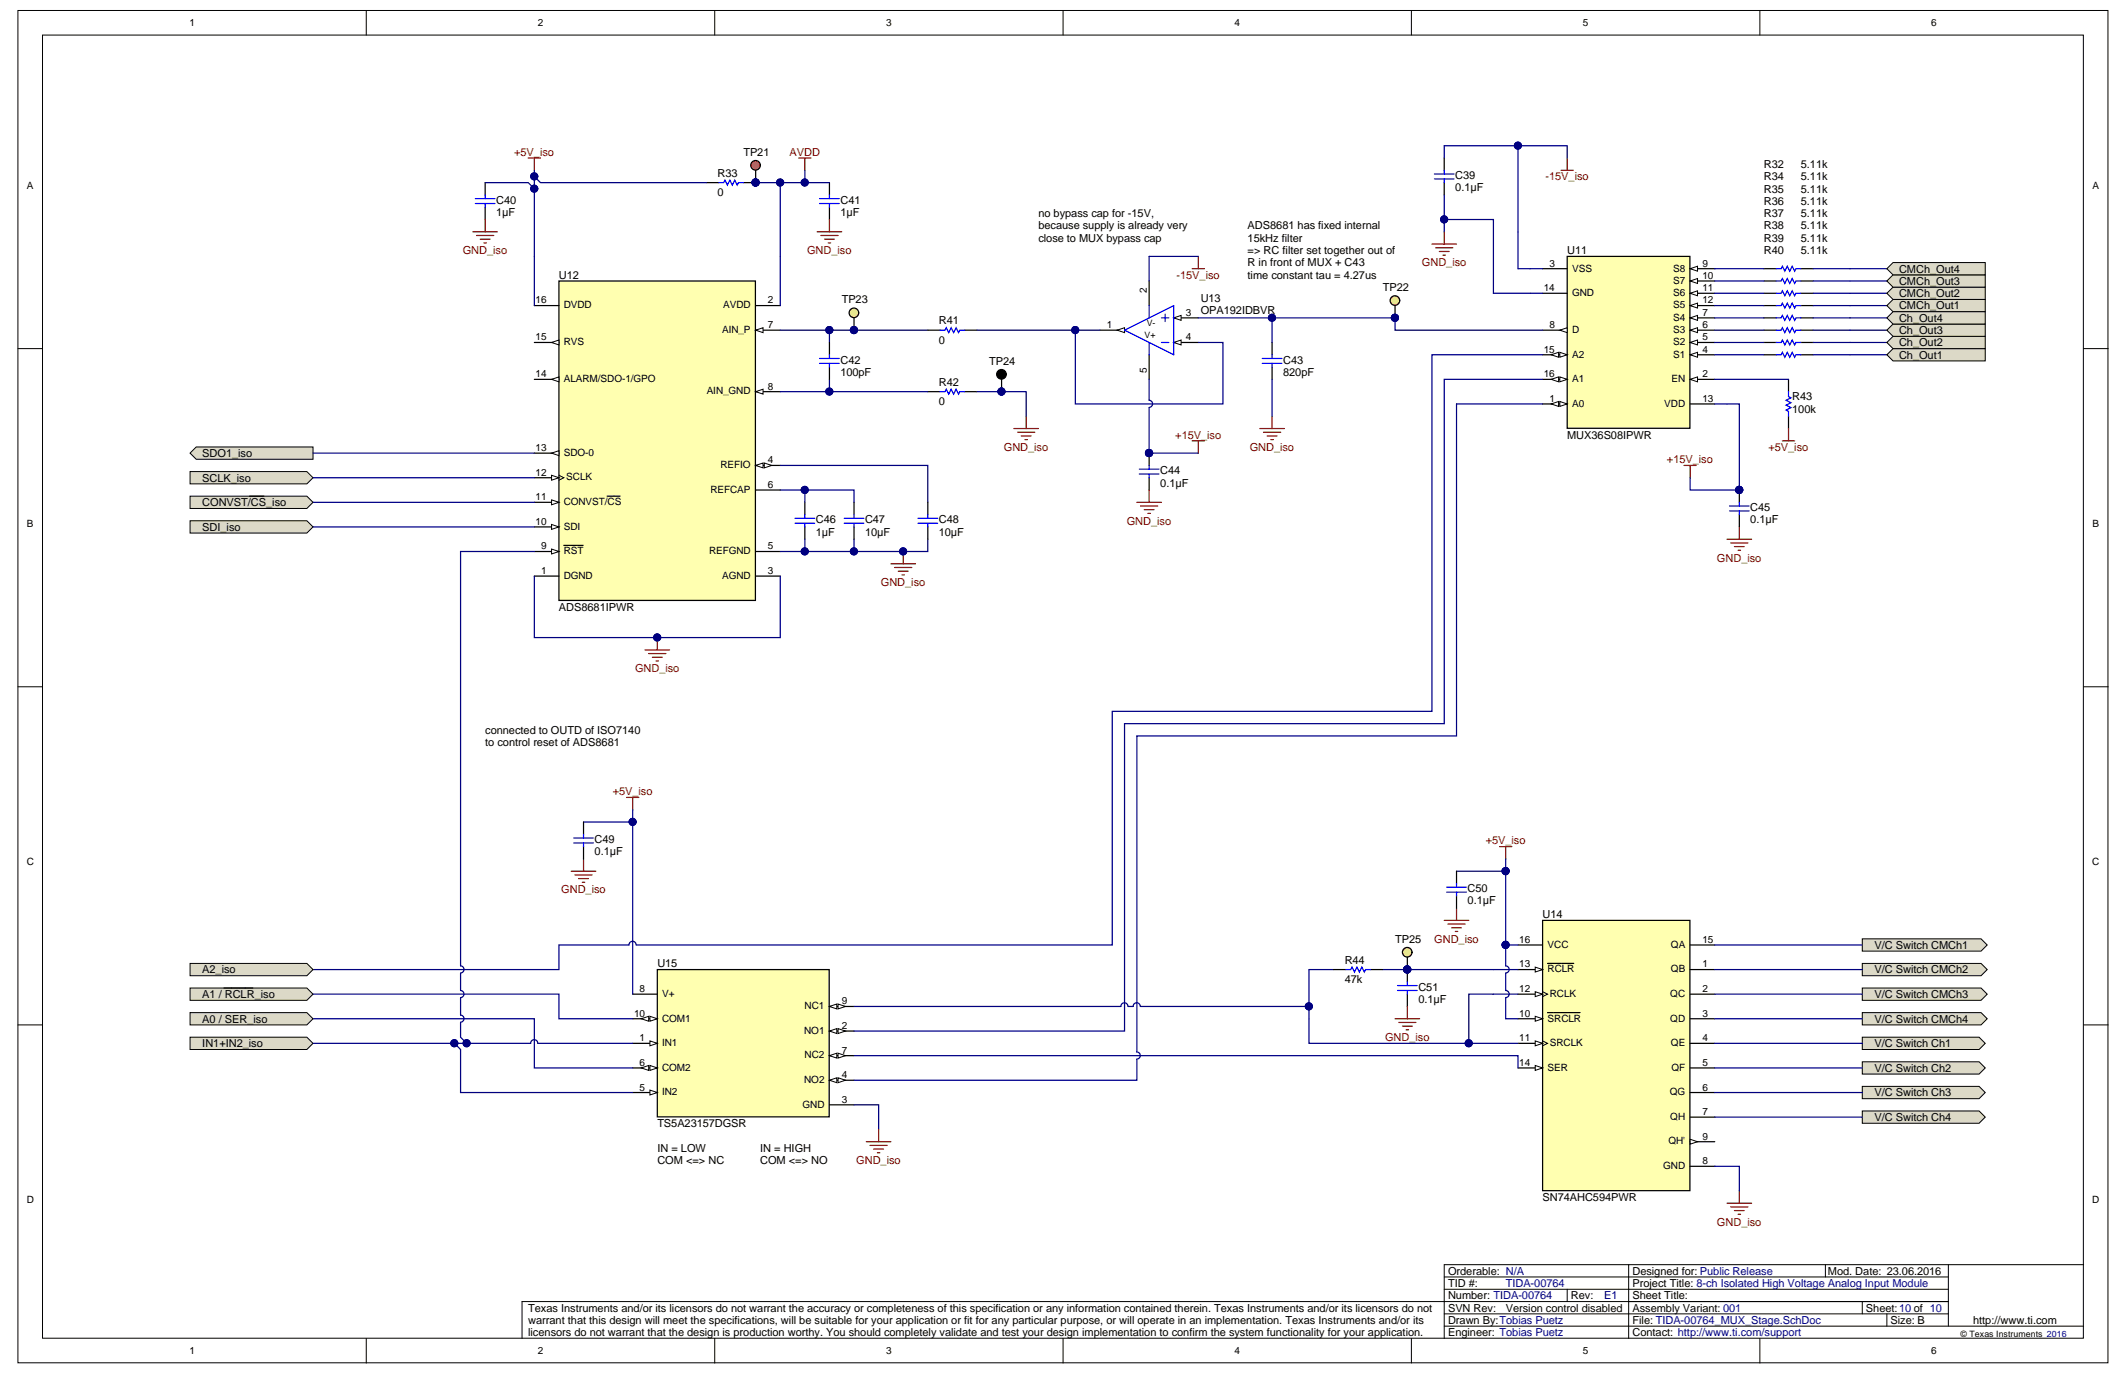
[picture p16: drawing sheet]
<svg xmlns="http://www.w3.org/2000/svg" width="432mm" height="279mm" viewBox="0 0 432 279" stroke-linecap="round" stroke-linejoin="round" font-family="sans-serif">
<defs><g id="words">
<g font-size="2.2" fill="#800000">
<text x="104.3" y="31.6">+5V_iso</text>
<text x="160.2" y="31.6">AVDD</text>
<text x="313.6" y="36.6">-15V_iso</text>
<text x="93.9" y="51.5">GND_iso</text>
<text x="163.8" y="51.5">GND_iso</text>
<text x="238.7" y="56.5">-15V_iso</text>
<text x="288.5" y="54">GND_iso</text>
<text x="238.5" y="89">+15V_iso</text>
<text x="203.7" y="91.5">GND_iso</text>
<text x="253.6" y="91.5">GND_iso</text>
<text x="338.3" y="94">+15V_iso</text>
<text x="358.8" y="91.5">+5V_iso</text>
<text x="228.6" y="106.5">GND_iso</text>
<text x="348.4" y="114">GND_iso</text>
<text x="178.7" y="118.9">GND_iso</text>
<text x="128.9" y="136.4">GND_iso</text>
<text x="124.3" y="161.4">+5V_iso</text>
<text x="301.5" y="171.3">+5V_iso</text>
<text x="113.9" y="181.3">GND_iso</text>
<text x="291" y="191.3">GND_iso</text>
<text x="281.1" y="211.3">GND_iso</text>
<text x="173.8" y="236.2">GND_iso</text>
<text x="348.4" y="248.7">GND_iso</text>
</g>
<g font-size="2.2">
<text x="145.6" y="35.8">R33</text>
<text x="150.8" y="31.6">TP21</text>
<text x="357.9" y="34.1">R32</text>
<text x="365.4" y="34.1">5.11k</text>
<text x="100.7" y="41.3">C40</text>
<text x="145.6" y="39.8">0</text>
<text x="170.5" y="41.3">C41</text>
<text x="295.3" y="38.8">0.1µF</text>
<text x="295.3" y="36.3">C39</text>
<text x="357.9" y="36.6">R34</text>
<text x="357.9" y="39.1">R35</text>
<text x="357.9" y="41.6">R36</text>
<text x="365.4" y="36.6">5.11k</text>
<text x="365.4" y="39.1">5.11k</text>
<text x="365.4" y="41.6">5.11k</text>
<text x="100.7" y="43.8">1µF</text>
<text x="170.5" y="43.8">1µF</text>
<text x="210.7" y="44.1">no bypass cap for -15V,</text>
<text x="210.7" y="46.6">because supply is already very</text>
<text x="253.2" y="46.6">ADS8681 has fixed internal</text>
<text x="357.9" y="44.1">R37</text>
<text x="357.9" y="46.6">R38</text>
<text x="365.4" y="44.1">5.11k</text>
<text x="365.4" y="46.6">5.11k</text>
<text x="210.7" y="49.1">close to MUX bypass cap</text>
<text x="253.2" y="49.1">15kHz filter</text>
<text x="253.2" y="51.5">=&gt; RC filter set together out of</text>
<text x="318" y="51.5">U11</text>
<text x="357.9" y="49.1">R39</text>
<text x="357.9" y="51.5">R40</text>
<text x="365.4" y="49.1">5.11k</text>
<text x="365.4" y="51.5">5.11k</text>
<text x="113.4" y="56.5">U12</text>
<text x="253.2" y="54">R in front of MUX + C43</text>
<text x="253.2" y="56.5">time constant tau = 4.27us</text>
<text x="280.6" y="59">TP22</text>
<text x="385.4" y="57.8">CMCh_Out3</text>
<text x="385.4" y="55.3">CMCh_Out4</text>
<text x="170.8" y="61.5">TP23</text>
<text x="190.5" y="65.8">R41</text>
<text x="243.6" y="61.3">U13</text>
<text x="243.6" y="63.8">OPA192IDBVR</text>
<text x="385.4" y="62.8">CMCh_Out1</text>
<text x="385.4" y="60.3">CMCh_Out2</text>
<text x="385.4" y="65.3">Ch_Out4</text>
<text x="190.5" y="69.8">0</text>
<text x="385.4" y="70.3">Ch_Out2</text>
<text x="385.4" y="67.8">Ch_Out3</text>
<text x="170.5" y="76.3">100pF</text>
<text x="170.5" y="73.8">C42</text>
<text x="200.7" y="74">TP24</text>
<text x="260.4" y="76.3">820pF</text>
<text x="260.4" y="73.8">C43</text>
<text x="385.4" y="72.8">Ch_Out1</text>
<text x="190.5" y="82.2">0</text>
<text x="190.5" y="78.3">R42</text>
<text x="363.7" y="83.8">100k</text>
<text x="363.7" y="81.3">R43</text>
<text x="318" y="89">MUX36S08IPWR</text>
<text x="41.1" y="92.7">SDO1_iso</text>
<text x="41.1" y="97.7">SCLK_iso</text>
<text x="235.4" y="98.7">0.1µF</text>
<text x="235.4" y="96.2">C44</text>
<text x="41.1" y="107.7">SDI_iso</text>
<text x="41.1" y="102.7">CONVST/CS_iso</text>
<text x="165.6" y="106.2">C46</text>
<text x="175.5" y="106.2">C47</text>
<text x="190.5" y="106.2">C48</text>
<text x="355.2" y="106.2">0.1µF</text>
<text x="355.2" y="103.7">C45</text>
<text x="165.6" y="108.7">1µF</text>
<text x="175.5" y="108.7">10µF</text>
<text x="190.5" y="108.7">10µF</text>
<text x="113.4" y="123.9">ADS8681IPWR</text>
<text x="98.5" y="148.9">connected to OUTD of ISO7140</text>
<text x="98.5" y="151.4">to control reset of ADS8681</text>
<text x="120.7" y="173.6">0.1µF</text>
<text x="120.7" y="171.1">C49</text>
<text x="297.8" y="183.6">0.1µF</text>
<text x="297.8" y="181.1">C50</text>
<text x="283.1" y="191.3">TP25</text>
<text x="313" y="186.3">U14</text>
<text x="41.1" y="197.6">A2_iso</text>
<text x="133.4" y="196.3">U15</text>
<text x="272.9" y="195.6">R44</text>
<text x="380.4" y="192.6">V/C Switch CMCh1</text>
<text x="380.4" y="197.6">V/C Switch CMCh2</text>
<text x="41.1" y="202.5">A1 / RCLR_iso</text>
<text x="272.9" y="199.5">47k</text>
<text x="287.8" y="203.5">0.1µF</text>
<text x="287.8" y="201">C51</text>
<text x="380.4" y="202.5">V/C Switch CMCh3</text>
<text x="41.1" y="207.5">A0 / SER_iso</text>
<text x="380.4" y="207.5">V/C Switch CMCh4</text>
<text x="41.1" y="212.5">IN1+IN2_iso</text>
<text x="380.4" y="212.5">V/C Switch Ch1</text>
<text x="380.4" y="217.5">V/C Switch Ch2</text>
<text x="380.4" y="222.5">V/C Switch Ch3</text>
<text x="380.4" y="227.5">V/C Switch Ch4</text>
<text x="133.4" y="228.7">TS5A23157DGSR</text>
<text x="133.4" y="233.7">IN = LOW</text>
<text x="154.2" y="233.7">IN = HIGH</text>
<text x="133.4" y="236.2">COM &lt;=&gt; NC</text>
<text x="154.2" y="236.2">COM &lt;=&gt; NO</text>
<text x="313" y="243.7">SN74AHC594PWR</text>
<text x="293.8" y="263.7">Number: TIDA-00764</text>
<text x="293.8" y="261.2">TID #:</text>
<text x="293.8" y="258.7">Orderable: N/A</text>
<text x="318.8" y="263.7">Rev:</text>
<text x="331.2" y="263.7">Sheet Title:</text>
<text x="331.2" y="261.2">Project Title: 8-ch Isolated High Voltage Analog Input Module</text>
<text x="331.2" y="258.7">Designed for: Public Release</text>
<text x="370.9" y="258.7">Mod. Date: 23.06.2016</text>
<text x="107.2" y="266.2">Texas Instruments and/or its licensors do not warrant the accuracy or completeness of this specification or any information contained therein. Texas Instruments and/or its licensors do not</text>
<text x="107.2" y="268.7">warrant that this design will meet the specifications, will be suitable for your application or fit for any particular purpose, or will operate in an implementation. Texas Instruments and/or its</text>
<text x="293.8" y="268.7">Drawn By:Tobias Puetz</text>
<text x="293.8" y="266.2">SVN Rev:</text>
<text x="305.5" y="266.2">Version control disabled</text>
<text x="331.2" y="268.7">File: TIDA-00764_MUX_Stage.SchDoc</text>
<text x="331.2" y="266.2">Assembly Variant: 001</text>
<text x="378.6" y="266.2">Sheet:10 of 10</text>
<text x="383.6" y="268.7">Size: B</text>
<text x="400.4" y="268.7">http://www.ti.com</text>
<text x="107.2" y="271.2">licensors do not warrant that the design is production worthy. You should completely validate and test your design implementation to confirm the system functionality for your application.</text>
<text x="293.8" y="271.2">Engineer: Tobias Puetz</text>
<text x="331.2" y="271.2">Contact: http://www.ti.com/support</text>
</g>
<g font-size="2.2" fill="#000080">
<text x="305.5" y="261.2">TIDA-00764</text>
<text x="325.5" y="263.7">E1</text>
</g>
<g font-size="2">
<text x="38.4" y="5.3">1</text>
<text x="109.1" y="5.3">2</text>
<text x="179.8" y="5.3">3</text>
<text x="250.5" y="5.3">4</text>
<text x="321.2" y="5.3">5</text>
<text x="391.9" y="5.3">6</text>
<text x="5.5" y="38.3">A</text>
<text x="424.6" y="38.3">A</text>
<text x="232.7" y="59.5" transform="rotate(-90 232.7 59.5)">2</text>
<text x="313.3" y="59.1">14</text>
<text x="314.4" y="54.1">3</text>
<text x="319" y="55.1">VSS</text>
<text x="339.5" y="55.1">S8</text>
<text x="339.5" y="57.6">S7</text>
<text x="345.4" y="54.1">9</text>
<text x="345.4" y="59.1">11</text>
<text x="345.4" y="56.6">10</text>
<text x="108.7" y="61.6">16</text>
<text x="114.4" y="62.6">DVDD</text>
<text x="146.7" y="62.6">AVDD</text>
<text x="155.8" y="61.6">2</text>
<text x="240.6" y="64.1">3</text>
<text x="319" y="60.1">GND</text>
<text x="339.5" y="65.1">S4</text>
<text x="339.5" y="62.6">S5</text>
<text x="339.5" y="60.1">S6</text>
<text x="345.4" y="64.1">7</text>
<text x="345.4" y="61.6">12</text>
<text x="108.7" y="69.1">15</text>
<text x="114.4" y="70.1">RVS</text>
<text x="146.5" y="67.6">AIN_P</text>
<text x="155.8" y="66.6">7</text>
<text x="224.6" y="66.6">1</text>
<text x="240.6" y="69.1">4</text>
<text x="313.3" y="71.6">15</text>
<text x="314.4" y="66.6">8</text>
<text x="319" y="67.6">D</text>
<text x="339.5" y="70.1">S2</text>
<text x="339.5" y="67.6">S3</text>
<text x="345.4" y="71.6">4</text>
<text x="345.4" y="69.1">5</text>
<text x="345.4" y="66.6">6</text>
<text x="108.7" y="76.6">14</text>
<text x="114.4" y="77.6">ALARM/SDO-1/GPO</text>
<text x="232.7" y="75.6" transform="rotate(-90 232.7 75.6)">5</text>
<text x="313.3" y="76.6">16</text>
<text x="319" y="77.6">A1</text>
<text x="319" y="72.6">A2</text>
<text x="339.1" y="77.6">EN</text>
<text x="339.5" y="72.6">S1</text>
<text x="345.4" y="76.6">2</text>
<text x="143.4" y="80">AIN_GND</text>
<text x="155.8" y="79.1">8</text>
<text x="314.4" y="81.6">1</text>
<text x="319" y="82.5">A0</text>
<text x="337.7" y="82.5">VDD</text>
<text x="345.4" y="81.6">13</text>
<text x="108.7" y="91.5">13</text>
<text x="114.4" y="92.5">SDO-0</text>
<text x="146.2" y="95">REFIO</text>
<text x="155.8" y="94">4</text>
<text x="108.7" y="101.5">11</text>
<text x="108.7" y="96.5">12</text>
<text x="114.9" y="97.5">SCLK</text>
<text x="144.2" y="100">REFCAP</text>
<text x="155.8" y="99">6</text>
<text x="5.5" y="106.9">B</text>
<text x="108.7" y="106.5">10</text>
<text x="114.4" y="107.5">SDI</text>
<text x="114.4" y="102.5">CONVST/CS</text>
<text x="424.6" y="106.9">B</text>
<text x="109.8" y="111.5">9</text>
<text x="114.4" y="112.5">RST</text>
<text x="143.9" y="112.5">REFGND</text>
<text x="155.8" y="111.5">5</text>
<text x="109.8" y="116.5">1</text>
<text x="114.4" y="117.5">DGND</text>
<text x="146.5" y="117.5">AGND</text>
<text x="155.8" y="116.5">3</text>
<text x="5.4" y="175.5">C</text>
<text x="424.5" y="175.5">C</text>
<text x="308.3" y="191.3">16</text>
<text x="345.4" y="191.3">15</text>
<text x="308.3" y="196.3">13</text>
<text x="314" y="197.3">RCLR</text>
<text x="314" y="192.4">VCC</text>
<text x="339.1" y="197.3">QB</text>
<text x="339.1" y="192.4">QA</text>
<text x="345.4" y="196.3">1</text>
<text x="129.7" y="201.3">8</text>
<text x="134.4" y="202.3">V+</text>
<text x="170.8" y="203.8">9</text>
<text x="308.3" y="201.3">12</text>
<text x="314.5" y="202.3">RCLK</text>
<text x="338.9" y="202.3">QC</text>
<text x="345.4" y="201.3">2</text>
<text x="128.6" y="206.3">10</text>
<text x="134.4" y="207.3">COM1</text>
<text x="163.2" y="209.8">NO1</text>
<text x="163.3" y="204.8">NC1</text>
<text x="170.8" y="208.8">2</text>
<text x="308.3" y="206.3">10</text>
<text x="314" y="207.3">SRCLR</text>
<text x="338.9" y="207.3">QD</text>
<text x="345.4" y="206.3">3</text>
<text x="129.7" y="211.3">1</text>
<text x="134.4" y="212.3">IN1</text>
<text x="163.3" y="214.8">NC2</text>
<text x="170.8" y="213.8">7</text>
<text x="308.3" y="211.3">11</text>
<text x="314.5" y="212.3">SRCLK</text>
<text x="339.1" y="212.3">QE</text>
<text x="345.4" y="211.3">4</text>
<text x="129.7" y="221.3">5</text>
<text x="129.7" y="216.3">6</text>
<text x="134.4" y="217.3">COM2</text>
<text x="163.2" y="219.8">NO2</text>
<text x="170.8" y="218.8">4</text>
<text x="308.3" y="216.3">14</text>
<text x="314" y="217.3">SER</text>
<text x="339.2" y="217.3">QF</text>
<text x="345.4" y="216.3">5</text>
<text x="345.4" y="221.3">6</text>
<text x="134.4" y="222.3">IN2</text>
<text x="162.8" y="224.8">GND</text>
<text x="170.8" y="223.8">3</text>
<text x="338.8" y="222.3">QG</text>
<text x="338.9" y="227.3">QH</text>
<text x="345.4" y="226.3">7</text>
<text x="338.6" y="232.3">QH'</text>
<text x="345.4" y="231.3">9</text>
<text x="337.5" y="237.3">GND</text>
<text x="345.4" y="236.3">8</text>
<text x="5.4" y="244.1">D</text>
<text x="424.5" y="244.1">D</text>
<text x="38.4" y="274.8">1</text>
<text x="109.1" y="274.8">2</text>
<text x="179.8" y="274.8">3</text>
<text x="250.5" y="274.8">4</text>
<text x="321.2" y="274.8">5</text>
<text x="391.9" y="274.8">6</text>
</g>
<g font-size="1.8">
<text x="232.3" y="68.6">V+</text>
<text x="232.7" y="66.1">V-</text>
<text x="397.8" y="271.3">© Texas Instruments 2016</text>
</g>
</g></defs>
<g fill="#fff" stroke="#000" stroke-width=".2">
<path d="M3.6 2.1h424.1v274.5h-424.1z"/>
<path d="M8.6 7.1h414.1v264.5h-414.1z"/>
</g>
<g fill="none" stroke="#000" stroke-width=".2">
<path d="M74.3 2.1v5M145 2.1v5M215.7 2.1v5M286.4 2.1v5M357.1 2.1v5M3.6 70.8h5M422.8 70.8h5M3.6 139.4h5M422.8 139.4h5M3.6 208h5M422.8 208h5M293.1 259.2h102.2"/>
<path d="M330.5 256.7h-37.4v14.9M370.4 256.7v2.5M395.3 256.7v12.4M422.8 256.7h-92.3v14.9M74.3 271.6v5M145 271.6v5M215.7 271.6v5M286.4 271.6v5M293.1 269.1h129.7M293.1 266.6h102.2M293.1 261.6h102.2M318 261.6v2.5"/>
<path d="M357.1 271.6v5M377.9 264.1v2.5M382.9 266.6v2.5M395.3 264.1h-289.4v7.5"/>
</g>
<path d="M113.4 57h39.9v64.9h-39.9z" fill="#ffffb0" stroke="#000" stroke-width=".25"/>
<path d="M153.3 62h5M153.3 94.5h5M108.4 116.9h5M153.3 116.9h5" fill="none" stroke="#000" stroke-width=".25"/>
<path d="M153.3 94.5l1.5-.5v1z" fill="#fff"/>
<path d="M153.3 94.5l1.5-.5v1z" fill="none" stroke="#000" stroke-width=".2"/>
<path d="M155.1 94l1.5 .5-1.5 .5z" fill="#fff"/>
<path d="M155.1 94l1.5 .5-1.5 .5z" fill="none" stroke="#000" stroke-width=".2"/>
<path d="M153.3 67h5M153.3 99.4h5M153.3 111.9h5" fill="none" stroke="#000" stroke-width=".25"/>
<path d="M153.3 67l1.5-.5v1z" fill="#fff"/>
<path d="M153.3 67l1.5-.5v1z" fill="none" stroke="#000" stroke-width=".2"/>
<path d="M153.3 79.5h5" fill="none" stroke="#000" stroke-width=".25"/>
<path d="M153.3 79.5l1.5-.5v1z" fill="#fff"/>
<path d="M153.3 79.5l1.5-.5v1z" fill="none" stroke="#000" stroke-width=".2"/>
<path d="M108.4 111.9h5" fill="none" stroke="#000" stroke-width=".25"/>
<path d="M111.9 111.4l1.5 .5-1.5 .5z" fill="#fff"/>
<path d="M111.9 111.4l1.5 .5-1.5 .5z" fill="none" stroke="#000" stroke-width=".2"/>
<path d="M108.4 106.9h5M114.4 110.7h1.4M115.8 110.7h1.2M117.2 110.7h1.1" fill="none" stroke="#000" stroke-width=".25"/>
<path d="M111.9 106.4l1.5 .5-1.5 .5z" fill="#fff"/>
<path d="M111.9 106.4l1.5 .5-1.5 .5z" fill="none" stroke="#000" stroke-width=".2"/>
<path d="M108.4 101.9h5" fill="none" stroke="#000" stroke-width=".25"/>
<path d="M111.9 101.4l1.5 .5-1.5 .5z" fill="#fff"/>
<path d="M113.4 96.5l1 .5-1 .5M111.9 101.4l1.5 .5-1.5 .5z" fill="none" stroke="#000" stroke-width=".2"/>
<path d="M108.4 97h5M123.2 100.7h1.3M124.6 100.7h1.2" fill="none" stroke="#000" stroke-width=".25"/>
<path d="M111.9 96.5l1.5 .5-1.5 .5z" fill="#fff"/>
<path d="M111.9 96.5l1.5 .5-1.5 .5z" fill="none" stroke="#000" stroke-width=".2"/>
<path d="M108.4 92h5" fill="none" stroke="#000" stroke-width=".25"/>
<path d="M111.9 92l1.5-.5v1z" fill="#fff"/>
<path d="M111.9 92l1.5-.5v1z" fill="none" stroke="#000" stroke-width=".2"/>
<path d="M108.4 77h5" fill="none" stroke="#000" stroke-width=".25"/>
<path d="M111.9 77l1.5-.5v1z" fill="#fff"/>
<path d="M111.9 77l1.5-.5v1z" fill="none" stroke="#000" stroke-width=".2"/>
<path d="M108.4 69.5h5" fill="none" stroke="#000" stroke-width=".25"/>
<path d="M111.9 69.5l1.5-.5v1z" fill="#fff"/>
<path d="M111.9 69.5l1.5-.5v1z" fill="none" stroke="#000" stroke-width=".2"/>
<path d="M108.4 62h5" fill="none" stroke="#000" stroke-width=".25"/>
<path d="M318 52h24.9v34.9h-24.9z" fill="#ffffb0" stroke="#000" stroke-width=".25"/>
<path d="M313 82h5" fill="none" stroke="#000" stroke-width=".25"/>
<path d="M316.5 81.5l1.5 .5-1.5 .5z" fill="#fff"/>
<path d="M316.5 81.5l1.5 .5-1.5 .5z" fill="none" stroke="#000" stroke-width=".2"/>
<path d="M314.8 82l1.5-.5v1z" fill="#fff"/>
<path d="M314.8 82l1.5-.5v1z" fill="none" stroke="#000" stroke-width=".2"/>
<path d="M313 77h5" fill="none" stroke="#000" stroke-width=".25"/>
<path d="M316.5 76.5l1.5 .5-1.5 .5z" fill="#fff"/>
<path d="M316.5 76.5l1.5 .5-1.5 .5z" fill="none" stroke="#000" stroke-width=".2"/>
<path d="M314.8 77l1.5-.5v1z" fill="#fff"/>
<path d="M314.8 77l1.5-.5v1z" fill="none" stroke="#000" stroke-width=".2"/>
<path d="M313 67h5" fill="none" stroke="#000" stroke-width=".25"/>
<path d="M316.5 67l1.5-.5v1z" fill="#fff"/>
<path d="M316.5 67l1.5-.5v1z" fill="none" stroke="#000" stroke-width=".2"/>
<path d="M343 54.5h4.9" fill="none" stroke="#000" stroke-width=".25"/>
<path d="M343 54.5l1.5-.5v1z" fill="#fff"/>
<path d="M343 54.5l1.5-.5v1z" fill="none" stroke="#000" stroke-width=".2"/>
<path d="M343 77h4.9" fill="none" stroke="#000" stroke-width=".25"/>
<path d="M343 77l1.5-.5v1z" fill="#fff"/>
<path d="M343 77l1.5-.5v1z" fill="none" stroke="#000" stroke-width=".2"/>
<path d="M313 72h5" fill="none" stroke="#000" stroke-width=".25"/>
<path d="M316.5 71.5l1.5 .5-1.5 .5z" fill="#fff"/>
<path d="M316.5 71.5l1.5 .5-1.5 .5z" fill="none" stroke="#000" stroke-width=".2"/>
<path d="M314.8 72l1.5-.5v1z" fill="#fff"/>
<path d="M314.8 72l1.5-.5v1z" fill="none" stroke="#000" stroke-width=".2"/>
<path d="M343 72h4.9" fill="none" stroke="#000" stroke-width=".25"/>
<path d="M343 72l1.5-.5v1z" fill="#fff"/>
<path d="M343 72l1.5-.5v1z" fill="none" stroke="#000" stroke-width=".2"/>
<path d="M343 69.5h4.9" fill="none" stroke="#000" stroke-width=".25"/>
<path d="M343 69.5l1.5-.5v1z" fill="#fff"/>
<path d="M343 69.5l1.5-.5v1z" fill="none" stroke="#000" stroke-width=".2"/>
<path d="M343 67h4.9" fill="none" stroke="#000" stroke-width=".25"/>
<path d="M343 67l1.5-.5v1z" fill="#fff"/>
<path d="M343 67l1.5-.5v1z" fill="none" stroke="#000" stroke-width=".2"/>
<path d="M343 64.5h4.9" fill="none" stroke="#000" stroke-width=".25"/>
<path d="M343 64.5l1.5-.5v1z" fill="#fff"/>
<path d="M343 64.5l1.5-.5v1z" fill="none" stroke="#000" stroke-width=".2"/>
<path d="M343 62h4.9M343 82h4.9" fill="none" stroke="#000" stroke-width=".25"/>
<path d="M343 62l1.5-.5v1z" fill="#fff"/>
<path d="M343 62l1.5-.5v1z" fill="none" stroke="#000" stroke-width=".2"/>
<path d="M343 59.5h4.9" fill="none" stroke="#000" stroke-width=".25"/>
<path d="M343 59.5l1.5-.5v1z" fill="#fff"/>
<path d="M343 59.5l1.5-.5v1z" fill="none" stroke="#000" stroke-width=".2"/>
<path d="M343 57h4.9" fill="none" stroke="#000" stroke-width=".25"/>
<path d="M343 57l1.5-.5v1z" fill="#fff"/>
<path d="M343 57l1.5-.5v1z" fill="none" stroke="#000" stroke-width=".2"/>
<path d="M313 59.5h5M313 54.5h5" fill="none" stroke="#000" stroke-width=".25"/>
<path d="M313 186.8h29.9v54.8h-29.9z" fill="#ffffb0" stroke="#000" stroke-width=".25"/>
<path d="M343 196.8h4.9M343 201.8h4.9M343 206.8h4.9M343 211.7h4.9M343 216.7h4.9M343 221.7h4.9M343 226.7h4.9M343 236.7h4.9M343 231.7h4.9" fill="none" stroke="#000" stroke-width=".25"/>
<path d="M343 231.2l1.5 .5-1.5 .5z" fill="#fff"/>
<path d="M343 231.2l1.5 .5-1.5 .5z" fill="none" stroke="#000" stroke-width=".2"/>
<path d="M308 206.8h5" fill="none" stroke="#000" stroke-width=".25"/>
<path d="M311.5 206.3l1.5 .5-1.5 .5z" fill="#fff"/>
<path d="M311.5 206.3l1.5 .5-1.5 .5zM313 211.2l1 .5-1 .5" fill="none" stroke="#000" stroke-width=".2"/>
<path d="M308 211.7h5M314 205.5h1.2M315.3 205.5h1.4M316.8 205.5h1.3M318.2 205.5h2.4" fill="none" stroke="#000" stroke-width=".25"/>
<path d="M311.5 211.2l1.5 .5-1.5 .5z" fill="#fff"/>
<path d="M311.5 211.2l1.5 .5-1.5 .5zM313 201.3l1 .5-1 .5" fill="none" stroke="#000" stroke-width=".2"/>
<path d="M308 201.8h5" fill="none" stroke="#000" stroke-width=".25"/>
<path d="M311.5 201.3l1.5 .5-1.5 .5z" fill="#fff"/>
<path d="M311.5 201.3l1.5 .5-1.5 .5z" fill="none" stroke="#000" stroke-width=".2"/>
<path d="M308 196.8h5" fill="none" stroke="#000" stroke-width=".25"/>
<path d="M311.5 196.3l1.5 .5-1.5 .5z" fill="#fff"/>
<path d="M311.5 196.3l1.5 .5-1.5 .5z" fill="none" stroke="#000" stroke-width=".2"/>
<path d="M314 195.5h1.4M315.4 195.5h1.4M316.9 195.5h2.4M308 216.7h5" fill="none" stroke="#000" stroke-width=".25"/>
<path d="M311.5 216.2l1.5 .5-1.5 .5z" fill="#fff"/>
<path d="M311.5 216.2l1.5 .5-1.5 .5z" fill="none" stroke="#000" stroke-width=".2"/>
<path d="M308 191.8h5M343 191.8h4.9" fill="none" stroke="#000" stroke-width=".25"/>
<path d="M133.4 196.8h34.9v29.9h-34.9z" fill="#ffffb0" stroke="#000" stroke-width=".25"/>
<path d="M128.4 211.7h5" fill="none" stroke="#000" stroke-width=".25"/>
<path d="M131.9 211.2l1.5 .5-1.5 .5z" fill="#fff"/>
<path d="M131.9 211.2l1.5 .5-1.5 .5z" fill="none" stroke="#000" stroke-width=".2"/>
<path d="M168.3 209.2h5" fill="none" stroke="#000" stroke-width=".25"/>
<path d="M168.3 209.2l1.5-.5v1z" fill="#fff"/>
<path d="M168.3 209.2l1.5-.5v1z" fill="none" stroke="#000" stroke-width=".2"/>
<path d="M170.1 208.7l1.4 .5-1.4 .5z" fill="#fff"/>
<path d="M170.1 208.7l1.4 .5-1.4 .5z" fill="none" stroke="#000" stroke-width=".2"/>
<path d="M168.3 219.2h5M168.3 224.2h5" fill="none" stroke="#000" stroke-width=".25"/>
<path d="M168.3 219.2l1.5-.5v1z" fill="#fff"/>
<path d="M168.3 219.2l1.5-.5v1z" fill="none" stroke="#000" stroke-width=".2"/>
<path d="M170.1 218.7l1.4 .5-1.4 .5z" fill="#fff"/>
<path d="M170.1 218.7l1.4 .5-1.4 .5z" fill="none" stroke="#000" stroke-width=".2"/>
<path d="M128.4 221.7h5" fill="none" stroke="#000" stroke-width=".25"/>
<path d="M131.9 221.2l1.5 .5-1.5 .5z" fill="#fff"/>
<path d="M131.9 221.2l1.5 .5-1.5 .5z" fill="none" stroke="#000" stroke-width=".2"/>
<path d="M128.4 216.7h5" fill="none" stroke="#000" stroke-width=".25"/>
<path d="M131.9 216.2l1.5 .5-1.5 .5z" fill="#fff"/>
<path d="M131.9 216.2l1.5 .5-1.5 .5z" fill="none" stroke="#000" stroke-width=".2"/>
<path d="M130.1 216.7l1.5-.5v1z" fill="#fff"/>
<path d="M130.1 216.7l1.5-.5v1z" fill="none" stroke="#000" stroke-width=".2"/>
<path d="M168.3 214.2h5" fill="none" stroke="#000" stroke-width=".25"/>
<path d="M168.3 214.2l1.5-.5v1z" fill="#fff"/>
<path d="M168.3 214.2l1.5-.5v1z" fill="none" stroke="#000" stroke-width=".2"/>
<path d="M170.1 213.7l1.4 .5-1.4 .5z" fill="#fff"/>
<path d="M170.1 213.7l1.4 .5-1.4 .5z" fill="none" stroke="#000" stroke-width=".2"/>
<path d="M128.4 201.8h5M168.3 204.3h5" fill="none" stroke="#000" stroke-width=".25"/>
<path d="M168.3 204.3l1.5-.5v1z" fill="#fff"/>
<path d="M168.3 204.3l1.5-.5v1z" fill="none" stroke="#000" stroke-width=".2"/>
<path d="M170.1 203.8l1.4 .5-1.4 .5z" fill="#fff"/>
<path d="M170.1 203.8l1.4 .5-1.4 .5z" fill="none" stroke="#000" stroke-width=".2"/>
<path d="M128.4 206.8h5" fill="none" stroke="#000" stroke-width=".25"/>
<path d="M131.9 206.3l1.5 .5-1.5 .5z" fill="#fff"/>
<path d="M131.9 206.3l1.5 .5-1.5 .5z" fill="none" stroke="#000" stroke-width=".2"/>
<path d="M130.1 206.8l1.5-.5v1z" fill="#fff"/>
<path d="M130.1 206.8l1.5-.5v1z" fill="none" stroke="#000" stroke-width=".2"/>
<path d="M265.6 196.8v10M280.6 196.8h22.4M63.5 206.8h44.9v9.9h20M303 201.8h-5v9.9M173.3 224.2h5v5" fill="none" stroke="#000080" stroke-width=".25"/>
<path d="M133.4 231.7h34.9v4.9h-34.9z" fill="#fff" stroke="#fff" stroke-width=".2"/>
<g fill="#000080" stroke="#000080" stroke-width=".2">
<circle cx="265.6" cy="204.2" r=".72"/>
<circle cx="285.5" cy="196.7" r=".72"/>
<circle cx="298" cy="211.7" r=".72"/>
</g>
<g fill="#dcd9c7" stroke="#000" stroke-width=".2">
<path d="M377.9 190.5h24.1l1.2 1.3-1.2 1.2h-24.1z" fill-rule="evenodd"/>
<path d="M377.9 195.5h24.1l1.2 1.3-1.2 1.2h-24.1z" fill-rule="evenodd"/>
<path d="M377.9 200.5h24.1l1.2 1.3-1.2 1.2h-24.1z" fill-rule="evenodd"/>
<path d="M377.9 205.5h24.1l1.2 1.3-1.2 1.2h-24.1z" fill-rule="evenodd"/>
<path d="M377.9 210.5h23.7l1.2 1.2-1.2 1.3h-23.7z" fill-rule="evenodd"/>
<path d="M377.9 215.5h23.7l1.2 1.2-1.2 1.3h-23.7z" fill-rule="evenodd"/>
<path d="M377.9 220.5h23.7l1.2 1.2-1.2 1.3h-23.7z" fill-rule="evenodd"/>
<path d="M377.9 225.5h23.7l1.2 1.2-1.2 1.3h-23.7z" fill-rule="evenodd"/>
</g>
<g fill="none" stroke="#800000" stroke-width=".25">
<path d="M107.2 32.1h2.5M108.4 32.1v2.5M316.8 34.6h2.5M318 32.1v2.5M96 47h4.9M96.7 47.8h3.5M97.4 48.5h2M98.2 49.3h.5M98.4 44.5v2.5M165.8 47h5M166.6 47.8h3.5M167.3 48.5h2"/>
<path d="M168.1 49.3h.5M168.3 44.5v2.5M290.6 49.5h4.9M291.3 50.3h3.5M292.1 51h2M292.8 51.8h.5M293.1 47v2.5M205.7 87h5M206.5 87.7h3.5M207.2 88.5h2M208 89.2h.5M208.2 84.5v2.5"/>
<path d="M341.7 94.5h2.5M343 94.5v2.5M180.8 114.4h5M181.5 115.2h3.5M182.3 115.9h2M183 116.7h.5M183.3 111.9v2.5M350.4 109.4h5M351.2 110.2h3.5M351.9 110.9h2M352.7 111.7h.5M352.9 106.9v2.5"/>
<path d="M130.9 131.9h5M131.6 132.6h3.5M132.4 133.4h2M133.1 134.1h.5M133.4 129.4v2.5M115.9 176.8h5M116.7 177.6h3.5M117.4 178.3h2M118.2 179.1h.5M118.4 174.3v2.5M127.1 161.8h2.5M128.4 161.8v2.5"/>
<path d="M304.3 171.8h2.5M305.5 171.8v2.5M293.1 186.8h4.9M293.8 187.5h3.5M294.6 188.3h1.9M295.3 189h.5M295.5 184.3v2.5M283.1 206.8h5M283.8 207.5h3.5M284.6 208.2h2M285.3 209h.5M285.6 204.3v2.5"/>
<path d="M175.8 231.7h5M176.5 232.5h3.5M177.3 233.2h2M178 234h.5M178.3 229.2v2.5M350.4 244.2h5M351.2 244.9h3.5M351.9 245.7h2M352.7 246.4h.5M352.9 241.7v2.5"/>
</g>
<g fill="none" stroke="#000080" stroke-width=".25">
<path d="M98.4 37.1h8.8l1.2 1.2M108.4 34.6v17.4M168.3 37.1h-10v14.9M293.1 39.6v7.4M293.1 29.6v2.5M308 47v7.5h2.5M347.9 54.5h10M347.9 57h10M347.9 59.5h10M375.4 54.5h7.5M375.4 57h7.5M375.4 59.5h7.5"/>
<path d="M158.3 79.5h30M158.3 67h30M347.9 62h10M347.9 64.5h10M347.9 67h10M347.9 69.5h10M347.9 72h10M375.4 62h7.5M375.4 64.5h7.5M375.4 67h7.5M375.4 69.5h7.5M375.4 72h7.5"/>
<path d="M158.3 99.4h5v2.5M158.3 94.5h30v7.4M163.3 99.4h10v2.5M295.5 82h17.5M350.4 82h2.5v17.4h-9.9v-2.4M163.3 109.4v2.5M173.3 109.4v2.5M188.3 109.4v2.5h-30M118.4 166.8h10M128.4 164.3v37.5M295.5 176.8h10M305.5 174.3v21.7a.72 .72 0 0 1 .7 .7 .72 .72 0 0 1-.7 .8"/>
<path d="M113.4 191.8v5h-49.9M265.6 196.8h5M303 196.8h5M305.5 197.5v3.5a.72 .72 0 0 1 .7 .7 .72 .72 0 0 1-.7 .8M305.5 191.8h2.5M265.6 206.8v4.9h42.4M303 201.8h5M305.5 202.5v4.3h2.5M347.9 236.7h5v5"/>
</g>
<g fill="#000080" stroke="#000080" stroke-width=".2">
<circle cx="352.9" cy="99.4" r=".72"/>
<circle cx="305.5" cy="176.8" r=".72"/>
<circle cx="128.4" cy="166.8" r=".72"/>
<circle cx="285.5" cy="196.7" r=".72"/>
<circle cx="108.4" cy="38.3" r=".72"/>
<circle cx="108.4" cy="35.8" r=".72"/>
<circle cx="158.3" cy="37" r=".72"/>
<circle cx="163.3" cy="37" r=".72"/>
<circle cx="133.3" cy="129.4" r=".72"/>
<circle cx="293" cy="44.5" r=".72"/>
<circle cx="298" cy="211.7" r=".72"/>
<circle cx="305.5" cy="191.8" r=".72"/>
<circle cx="168.3" cy="79.5" r=".72"/>
<circle cx="173.3" cy="67" r=".72"/>
<circle cx="168.3" cy="67" r=".72"/>
<circle cx="183.2" cy="111.9" r=".72"/>
<circle cx="163.3" cy="99.4" r=".72"/>
<circle cx="173.3" cy="111.9" r=".72"/>
<circle cx="163.3" cy="111.9" r=".72"/>
</g>
<g fill="none" stroke="#000" stroke-width=".25">
<path d="M98.4 37.1v2.5M168.3 37.1v2.5M293.1 32.1v2.5M293.1 37.1v2.5M98.4 42.1v2.4M168.3 42.1v2.4M357.9 54.5h2.5M357.9 57h2.5M357.9 59.5h2.5M365.4 54.5h2.5M365.4 57h2.5M365.4 59.5h2.5"/>
<path d="M188.3 79.5h2.5M195.7 79.5h2.5M357.9 62h2.5M357.9 64.5h2.5M357.9 67h2.5M357.9 69.5h2.5M357.9 72h2.5M365.4 62h2.5M365.4 64.5h2.5M365.4 67h2.5M365.4 69.5h2.5M365.4 72h2.5"/>
<path d="M352.9 99.4v2.5M163.3 101.9v2.5M163.3 106.9v2.5M188.3 101.9v2.5M188.3 106.9v2.5M352.9 104.4v2.5M118.4 166.8v2.5M118.4 171.8v2.5M295.5 176.8v2.5M285.6 196.8v2.5M295.5 181.8v2.5M285.6 201.8v2.5"/>
</g>
<g fill="none" stroke="#00f" stroke-width=".25">
<path d="M98.4 39.6v.7M168.3 39.6v.7M291.1 36.3h3.9M291.1 35.3h3.9M293.1 34.6v.7M293.1 36.3v.8M96.4 40.3h4M96.4 41.3h4M98.4 41.3v.8M166.3 40.3h4M166.3 41.3h4M168.3 41.3v.8"/>
<path d="M360.4 54.5h1l.3-.5 .5 1 .5-1 .5 1 .5-1 .5 1 .2-.5h1M360.4 57h1l.3-.5 .5 1 .5-1 .5 1 .5-1 .5 1 .2-.5h1M360.4 59.5h1l.3-.5 .5 1 .5-1 .5 1 .5-1 .5 1 .2-.5h1M190.8 79.5h1l.2-.5 .5 1 .5-1 .5 1 .5-1 .5 1 .3-.5h.9M360.4 62h1l.3-.5 .5 1 .5-1 .5 1 .5-1 .5 1 .2-.5h1M360.4 64.5h1l.3-.5 .5 1 .5-1 .5 1 .5-1 .5 1 .2-.5h1M360.4 67h1l.3-.5 .5 1 .5-1 .5 1 .5-1 .5 1 .2-.5h1M360.4 69.5h1l.3-.5 .5 1 .5-1 .5 1 .5-1 .5 1 .2-.5h1M360.4 72h1l.3-.5 .5 1 .5-1 .5 1 .5-1 .5 1 .2-.5h1M161.3 105.2h4M161.3 106.2h4M163.3 104.4v.8"/>
<path d="M163.3 106.2v.7M186.3 105.2h4M186.3 106.2h4M188.3 104.4v.8M188.3 106.2v.7M350.9 103.7h4M350.9 102.7h4M352.9 101.9v.8M352.9 103.7v.7M116.4 170.1h4M116.4 171.1h4M118.4 169.3v.8"/>
<path d="M118.4 171.1v.7M295.5 179.3v.8M285.6 199.3v.7M293.6 180.1h3.9M293.6 181h3.9M295.5 181v.8M283.6 200h4M283.6 201h4M285.6 201v.8"/>
</g>
<g fill="#fff" stroke="#fff" stroke-width=".2">
<path d="M98.4 146.9h32.4v4.9h-32.4z"/>
<path d="M253.1 44.5h29.9v12.5h-29.9z"/>
</g>
<g fill="#dcd9c7" stroke="#000" stroke-width=".2">
<path d="M38.6 95.7h23.7l1.2 1.3-1.2 1.2h-23.7z" fill-rule="evenodd"/>
<path d="M38.6 105.7h23.7l1.2 1.2-1.2 1.3h-23.7z" fill-rule="evenodd"/>
<path d="M39.8 90.7h23.7v2.5h-23.7l-1.2-1.2z" fill-rule="evenodd"/>
</g>
<path d="M63.5 92h44.9M63.5 97h44.9M63.5 106.9h44.9" fill="none" stroke="#000080" stroke-width=".25"/>
<g fill="#dcd9c7" stroke="#000" stroke-width=".2">
<path d="M38.6 195.5h23.7l1.2 1.3-1.2 1.2h-23.7z" fill-rule="evenodd"/>
<path d="M38.6 205.5h23.7l1.2 1.3-1.2 1.2h-23.7z" fill-rule="evenodd"/>
<path d="M38.6 210.5h23.7l1.2 1.2-1.2 1.3h-23.7z" fill-rule="evenodd"/>
</g>
<path d="M313 72h-22.4v72.4h-64.9v47.4h-96.6M129.1 191.8a.72 .72 0 0 0-.7-.8 .72 .72 0 0 0-.8 .8h-14.2" fill="none" stroke="#000080" stroke-width=".25"/>
<path d="M38.6 100.7h23.7l1.2 1.2-1.2 1.3h-23.7z" fill-rule="evenodd" fill="#dcd9c7" stroke="#000" stroke-width=".2"/>
<path d="M50.6 100.7h1.5M52.2 100.7h1.3" fill="none" stroke="#000" stroke-width=".25"/>
<path d="M367.9 54.5h7.5M367.9 57h7.5M367.9 59.5h7.5M367.9 62h7.5M367.9 64.5h7.5M367.9 67h7.5M367.9 69.5h7.5M367.9 72h7.5" fill="none" stroke="#000080" stroke-width=".25"/>
<path d="M38.6 200.5h23.7l1.2 1.3-1.2 1.2h-23.7z" fill-rule="evenodd" fill="#dcd9c7" stroke="#000" stroke-width=".2"/>
<path d="M173.3 101.9v2.5M173.3 106.9v2.5M45.5 200.5h3M48.6 200.5h1.1M49.8 200.5h1.5" fill="none" stroke="#000" stroke-width=".25"/>
<g fill="none" stroke="#000080" stroke-width=".25">
<path d="M293.1 29.6h24.9v2.5M308 29.6v17.4M108.4 52v10M158.3 52v10M293.1 44.5h9.9v15h10M310.5 54.5h2.5M168.3 67v2.5M168.3 77v2.5M313 77h-19.9v69.9h-64.9v62.3h-54.9M295.5 82v67.4h-64.8v64.1a.72 .72 0 0 1 .7 .7 .72 .72 0 0 1-.7 .7M347.9 82h2.5M63.5 101.9h44.9"/>
<path d="M108.4 116.9v12.5h49.9v-12.5M108.4 111.9h-14.9v84.1a.72 .72 0 0 1 .7 .7 .72 .72 0 0 1-.7 .8M93.5 197.5v3.5a.72 .72 0 0 1 .7 .7 .72 .72 0 0 1-.7 .8M347.9 191.8h30M347.9 196.8h30M63.5 201.8h49.9v5h15M92.2 211.7l1.3 1.3v8.7h34.9M93.5 207.5v3l1.2 1.2M93.5 202.5v3.5a.72 .72 0 0 1 .7 .7 .72 .72 0 0 1-.7 .7M109.1 211.7a.72 .72 0 0 0-.7-.7 .72 .72 0 0 0-.7 .7h-44.2M109.2 211.7h19.2M173.3 214.2h134.7v2.5"/>
<path d="M228.9 204.3a.72 .72 0 0 0-.7-.8 .72 .72 0 0 0-.8 .8h-54.1M230.7 215v4.2h-57.4M231.4 204.3a.72 .72 0 0 0-.7-.8 .72 .72 0 0 0-.8 .8h-1M231.4 204.3h34.2M347.9 201.8h30M347.9 206.8h30M347.9 211.7h30M347.9 216.7h30M347.9 221.7h30M347.9 226.7h30"/>
</g>
<g fill="#000080" stroke="#000080" stroke-width=".2">
<circle cx="133.3" cy="129.4" r=".72"/>
<circle cx="293" cy="44.5" r=".72"/>
<circle cx="308" cy="29.6" r=".72"/>
<circle cx="168.3" cy="79.5" r=".72"/>
<circle cx="168.3" cy="67" r=".72"/>
<circle cx="92.2" cy="211.7" r=".72"/>
<circle cx="94.7" cy="211.7" r=".72"/>
<circle cx="265.6" cy="204.2" r=".72"/>
</g>
<path d="M171.3 106.2h4M171.3 105.2h4M173.3 104.4v.8M173.3 106.2v.7" fill="none" stroke="#00f" stroke-width=".25"/>
<g fill="#dcd9c7" stroke="#000" stroke-width=".2">
<path d="M384.1 60.8h18.7v2.5h-18.7l-1.2-1.3z" fill-rule="evenodd"/>
<path d="M384.1 58.3h18.7v2.5h-18.7l-1.2-1.3z" fill-rule="evenodd"/>
<path d="M384.1 55.8h18.7v2.5h-18.7l-1.2-1.3z" fill-rule="evenodd"/>
<path d="M384.1 53.3h18.7v2.5h-18.7l-1.2-1.3z" fill-rule="evenodd"/>
<path d="M384.1 70.8h18.7v2.4h-18.7l-1.2-1.2z" fill-rule="evenodd"/>
<path d="M384.1 68.3h18.7v2.5h-18.7l-1.2-1.3z" fill-rule="evenodd"/>
<path d="M384.1 65.8h18.7v2.5h-18.7l-1.2-1.3z" fill-rule="evenodd"/>
<path d="M384.1 63.3h18.7v2.5h-18.7l-1.2-1.3z" fill-rule="evenodd"/>
</g>
<path d="M143.4 37.1h2.4M150.8 37.1h2.5M168.3 69.5v2.5M168.3 74.5v2.5M188.3 67h2.5M195.7 67h2.5" fill="none" stroke="#000" stroke-width=".25"/>
<path d="M145.8 37.1h1l.3-.5 .5 1 .5-1 .5 1 .5-1 .5 1 .2-.5h1M166.3 72.7h4M166.3 73.7h4M168.3 72v.7M168.3 73.7v.8M190.8 67h1l.2-.5 .5 1 .5-1 .5 1 .5-1 .5 1 .3-.5h.9" fill="none" stroke="#00f" stroke-width=".25"/>
<g fill="#000080" stroke="#000080" stroke-width=".2">
<circle cx="153.3" cy="37" r=".72"/>
<circle cx="108.4" cy="35.8" r=".72"/>
<circle cx="158.3" cy="37" r=".72"/>
<circle cx="163.3" cy="37" r=".72"/>
</g>
<path d="M108.4 35.8l1.3 1.3h33.7M153.3 37.1h5M163.3 34.6v2.5" fill="none" stroke="#000080" stroke-width=".25"/>
<path d="M162.1 32.1h2.5M163.3 32.1v2.5" fill="none" stroke="#800000" stroke-width=".25"/>
<circle cx="173.3" cy="63.5" r=".97" fill="#fdf101" stroke="#000" stroke-width=".25"/>
<path d="M173.3 64.5v2.5" fill="none" stroke="#000" stroke-width=".25"/>
<circle cx="173.3" cy="67" r=".72" fill="#000080" stroke="#000080" stroke-width=".2"/>
<circle cx="283" cy="61" r=".97" fill="#fdf101" stroke="#000" stroke-width=".25"/>
<path d="M283.1 62v2.5" fill="none" stroke="#000" stroke-width=".25"/>
<circle cx="283" cy="64.5" r=".72" fill="#000080" stroke="#000080" stroke-width=".2"/>
<circle cx="153.3" cy="33.5" r=".97" fill="#fd8300" stroke="#000" stroke-width=".25"/>
<path d="M153.3 34.6v2.5" fill="none" stroke="#000" stroke-width=".25"/>
<circle cx="153.3" cy="37" r=".72" fill="#000080" stroke="#000080" stroke-width=".2"/>
<circle cx="285.5" cy="193.3" r=".97" fill="#fdf101" stroke="#000" stroke-width=".25"/>
<path d="M203.2 77v2.5M238.2 69.5h5M362.9 77v2.5M362.9 84.5v2.5M270.6 196.8h2.5M278.1 196.8h2.5M285.6 194.3v2.5" fill="none" stroke="#000" stroke-width=".25"/>
<g fill="#000080" stroke="#000080" stroke-width=".2">
<circle cx="285.5" cy="196.7" r=".72"/>
<circle cx="203.2" cy="79.5" r=".72"/>
</g>
<circle cx="203.2" cy="76" r=".97" fill="#000" stroke="#000" stroke-width=".25"/>
<path d="M198.2 79.5h10v5M347.9 77h15" fill="none" stroke="#000080" stroke-width=".25"/>
<path d="M362.9 79.5v1l.5 .2-1 .5 1 .5-1 .5 1 .5-1 .5 .5 .3v1M273.1 196.8h1l.2-.5 .5 1 .5-1 .5 1 .5-1 .5 1 .3-.5h1" fill="none" stroke="#00f" stroke-width=".25"/>
<path d="M361.7 89.5h2.5M362.9 87v2.5" fill="none" stroke="#800000" stroke-width=".25"/>
<path d="M238.2 69.5l1.5-.5v1z" fill="#fff"/>
<path d="M238.2 69.5l1.5-.5v1z" fill="none" stroke="#000" stroke-width=".2"/>
<path d="M238.2 64.5h5" fill="none" stroke="#000" stroke-width=".25"/>
<path d="M238.2 64.5l1.5-.5v1z" fill="#fff"/>
<path d="M238.2 64.5l1.5-.5v1z" fill="none" stroke="#000" stroke-width=".2"/>
<path d="M233.2 57v5M223.2 67h5" fill="none" stroke="#000" stroke-width=".25"/>
<path d="M226.7 67l1.5-.5v1z" fill="#fff"/>
<path d="M226.7 67l1.5-.5v1z" fill="none" stroke="#000" stroke-width=".2"/>
<path d="M233.2 72v5M258.1 69.5v2.5M258.1 74.5v2.5M233.2 92v2.5M233.2 97v2.4" fill="none" stroke="#000" stroke-width=".25"/>
<g fill="none" stroke="#00f" stroke-width=".25">
<path d="M228.2 67l10-5v10zM233.2 62v2.5M233.2 69.5v2.5M235.7 69.5h1.5M235.7 64.5h1.5M236.4 63.8v1.5M256.1 72.7h4M256.1 73.7h4M258.1 72v.7M258.1 73.7v.8M231.2 95.2h4M231.2 96.2h4"/>
<path d="M233.2 94.5v.7M233.2 96.2v.8"/>
</g>
<path d="M243.2 52h-10v5M198.2 67h25M218.2 67v15h29.9v-12.5h-4.9M233.2 77v4.2a.72 .72 0 0 1 .7 .8 .72 .72 0 0 1-.7 .7M243.2 64.5h39.9v2.5h29.9M258.1 64.5v5M258.1 77v7.5M233.2 82.7v9.3h10" fill="none" stroke="#000080" stroke-width=".25"/>
<g fill="#000080" stroke="#000080" stroke-width=".2">
<circle cx="218.2" cy="67" r=".72"/>
<circle cx="258.1" cy="64.5" r=".72"/>
<circle cx="283" cy="64.5" r=".72"/>
<circle cx="233.1" cy="91.9" r=".72"/>
</g>
<g fill="none" stroke="#800000" stroke-width=".25">
<path d="M241.9 54.5h2.5M243.2 52v2.5M233.2 99.4v2.5M241.9 89.5h2.5M243.2 89.5v2.5M255.6 87h5M256.4 87.7h3.5M257.1 88.5h2M257.9 89.2h.5M258.1 84.5v2.5M230.7 101.9h5M231.4 102.7h3.5"/>
<path d="M232.2 103.4h2M232.9 104.2h.5"/>
</g>
<path d="M210.7 42.1h32.4v7.4h-32.4z" fill="#fff" stroke="#fff" stroke-width=".2"/>
<use href="#words"/>
</svg>
